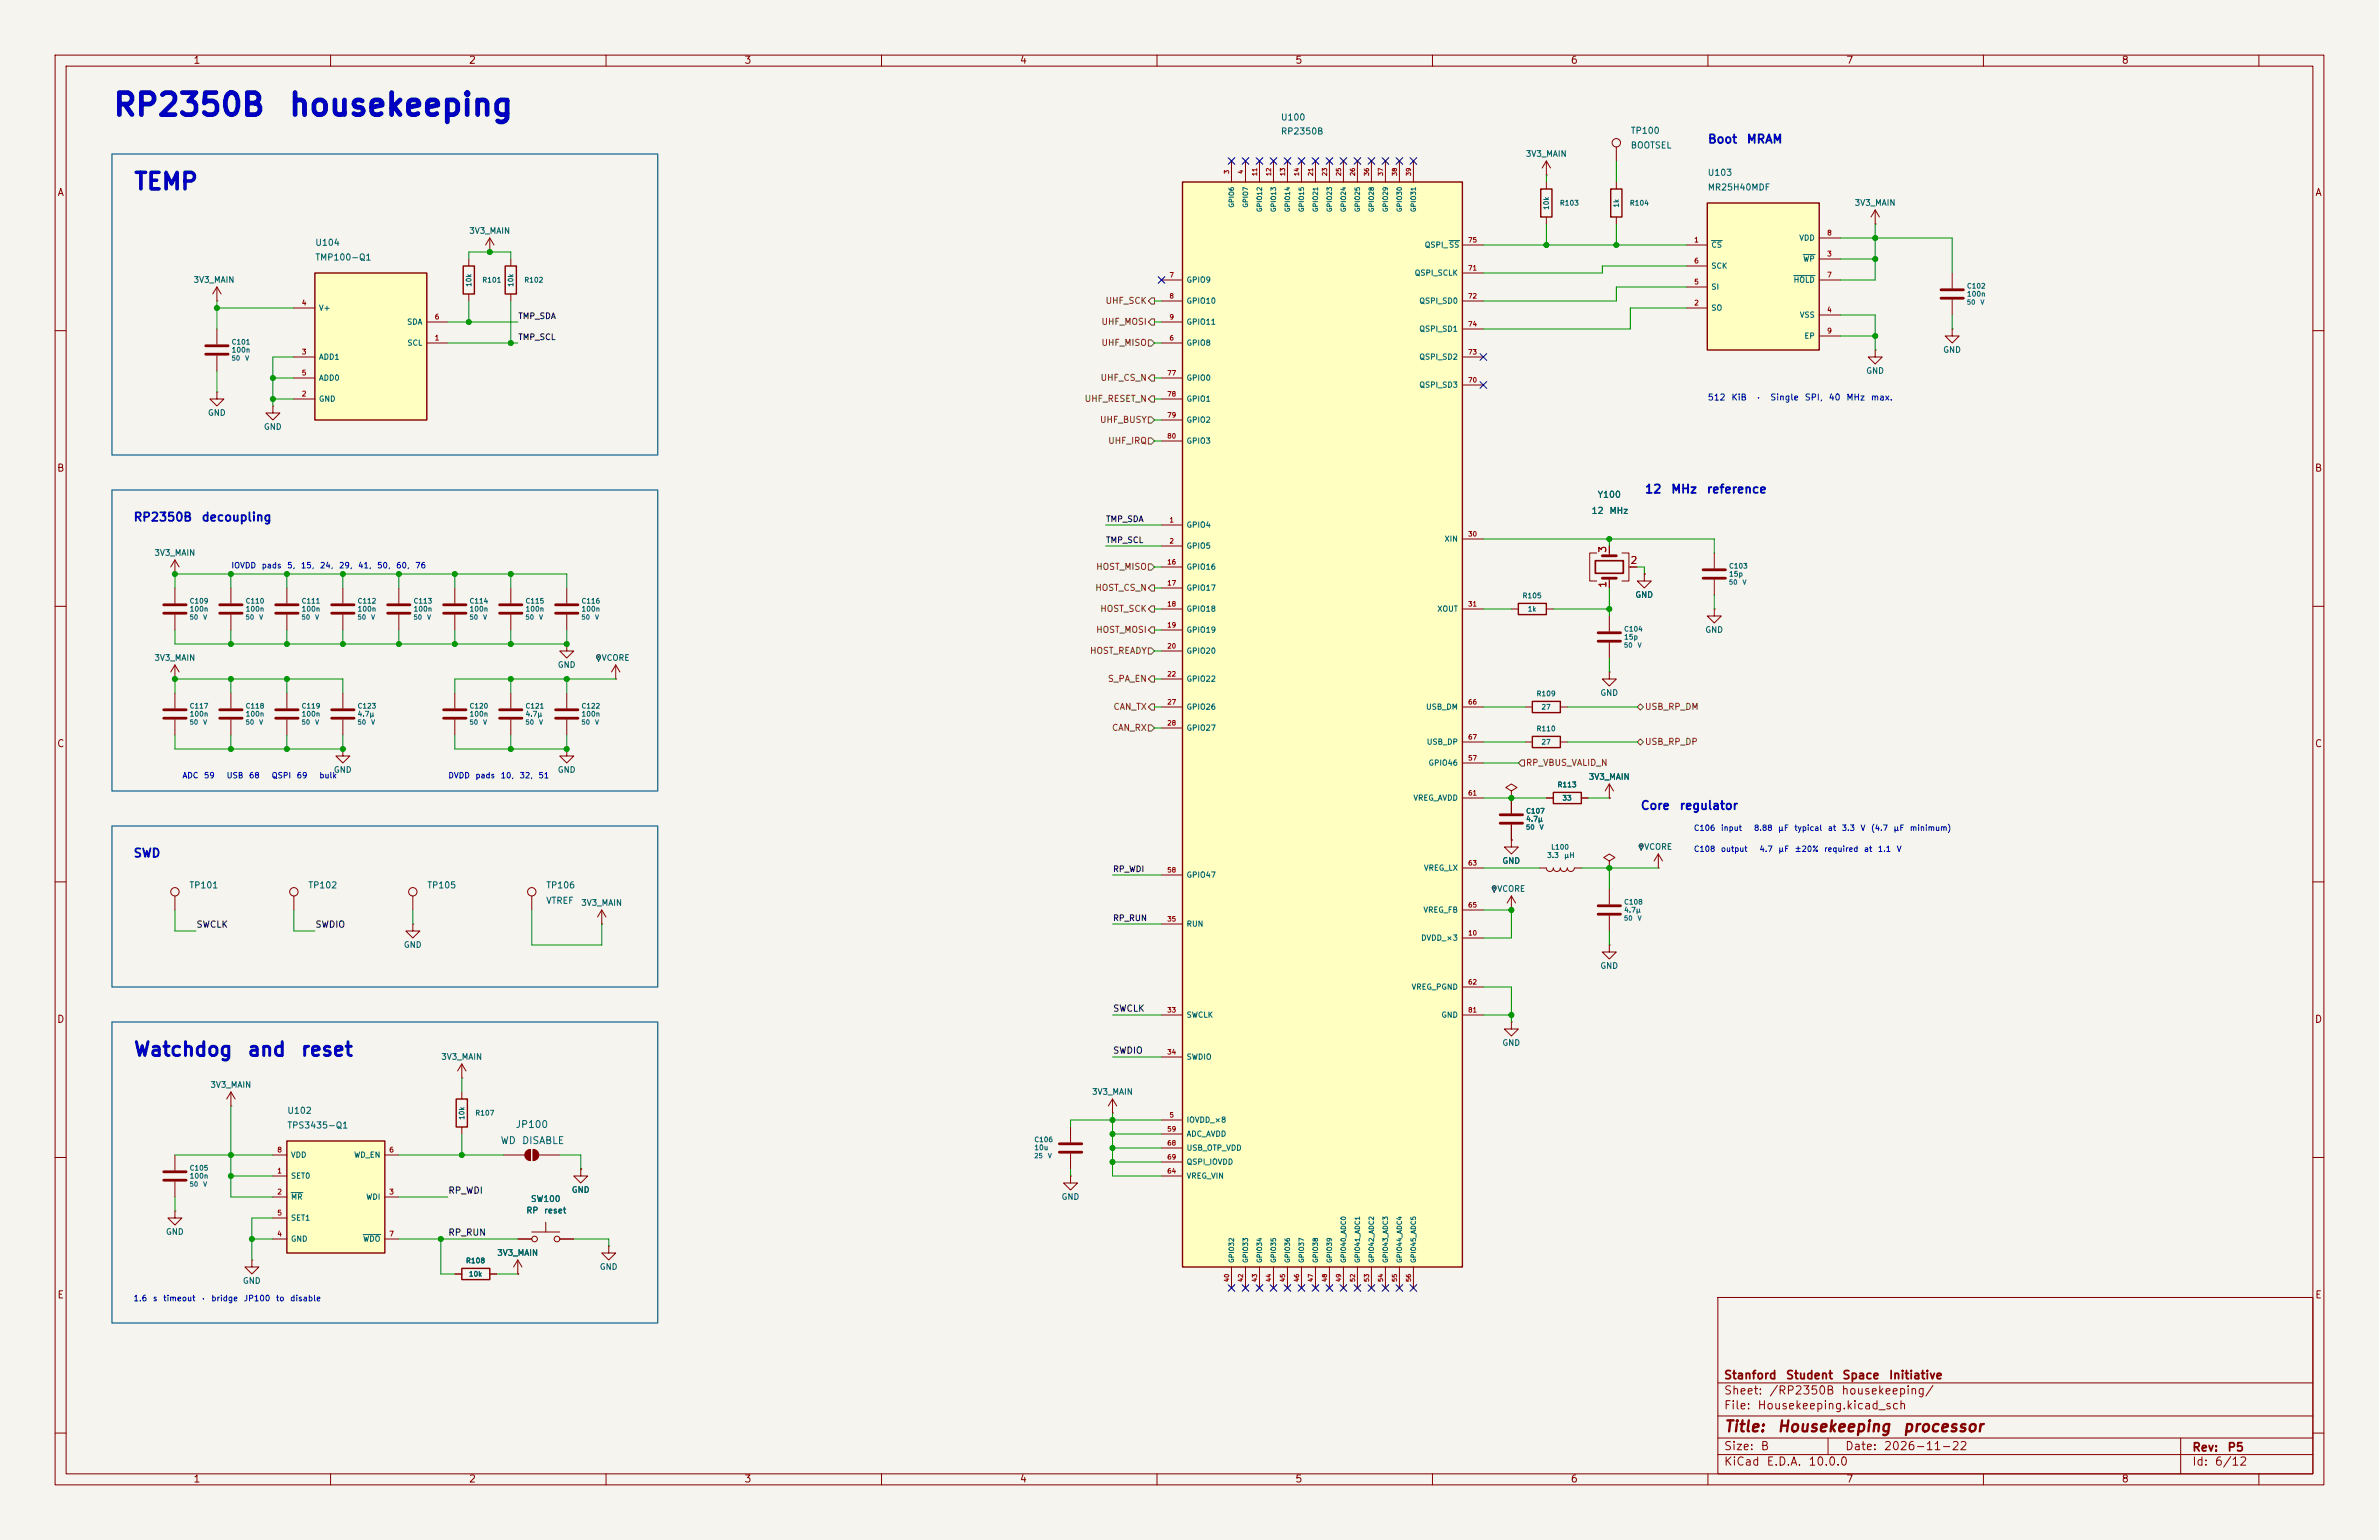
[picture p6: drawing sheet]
<svg xmlns="http://www.w3.org/2000/svg" width="432mm" height="279mm" viewBox="0 0 432 279" stroke-linecap="round" stroke-linejoin="round" font-family="sans-serif">
<defs><g id="words">
<g font-size="4" fill="#0000c2">
<text x="20.3" y="22">RP2350B</text>
<text x="52.2" y="22">housekeeping</text>
</g>
<text font-size="3" fill="#0000c2" x="24.1" y="35.2">TEMP</text>
<g font-size="2.5" fill="#0000c2">
<text x="24.1" y="192.3">Watchdog</text>
<text x="44.8" y="192.3">and</text>
<text x="54.5" y="192.3">reset</text>
</g>
<g font-size="2" fill="#840000">
<text x="312.8" y="260.3">Title:</text>
<text x="322.5" y="260.3">Housekeeping</text>
<text x="345.3" y="260.3">processor</text>
</g>
<g font-size="1.5" fill="#0000c2">
<text x="309.9" y="26.4">Boot</text>
<text x="316.9" y="26.4">MRAM</text>
<text x="298.4" y="89.9">12</text>
<text x="303.2" y="89.9">MHz</text>
<text x="309.7" y="89.9">reference</text>
<text x="24.1" y="95">RP2350B</text>
<text x="36.5" y="95">decoupling</text>
<text x="297.7" y="147.3">Core</text>
<text x="304.7" y="147.3">regulator</text>
<text x="24.1" y="155.9">SWD</text>
</g>
<g font-size="1.5" fill="#840000">
<text x="312.8" y="250.6">Stanford</text>
<text x="324" y="250.6">Student</text>
<text x="334.3" y="250.6">Space</text>
<text x="342.7" y="250.6">Initiative</text>
<text x="312.8" y="256.1">File:</text>
<text x="312.8" y="253.4">Sheet:</text>
<text x="318.9" y="256.1">Housekeeping.kicad_sch</text>
<text x="321" y="253.4">/RP2350B</text>
<text x="334.1" y="253.4">housekeeping/</text>
<text x="312.8" y="263.5">Size:</text>
<text x="319.5" y="263.5">B</text>
<text x="334.8" y="263.5">Date:</text>
<text x="341.8" y="263.5">2026-11-22</text>
<text x="397.8" y="263.7">Rev:</text>
<text x="404.2" y="263.7">P5</text>
<text x="312.8" y="266.3">KiCad</text>
<text x="320.5" y="266.3">E.D.A.</text>
<text x="328.1" y="266.3">10.0.0</text>
<text x="397.8" y="266.3">Id:</text>
<text x="401.9" y="266.3">6/12</text>
</g>
<g font-size="1.3" fill="#840000">
<text x="35" y="11.9">1</text>
<text x="85" y="11.9">2</text>
<text x="135" y="11.9">3</text>
<text x="185" y="11.9">4</text>
<text x="235" y="11.9">5</text>
<text x="285" y="11.9">6</text>
<text x="335" y="11.9">7</text>
<text x="385" y="11.9">8</text>
<text x="10.3" y="35.9">A</text>
<text x="420.1" y="35.9">A</text>
<text x="10.3" y="85.9">B</text>
<text x="420.1" y="85.9">B</text>
<text x="10.3" y="135.9">C</text>
<text x="420.1" y="135.9">C</text>
<text x="10.3" y="185.9">D</text>
<text x="420.1" y="185.9">D</text>
<text x="10.3" y="235.9">E</text>
<text x="420.1" y="235.9">E</text>
<text x="35" y="269.3">1</text>
<text x="85" y="269.3">2</text>
<text x="135" y="269.3">3</text>
<text x="185" y="269.3">4</text>
<text x="235" y="269.3">5</text>
<text x="285" y="269.3">6</text>
<text x="335" y="269.3">7</text>
<text x="385" y="269.3">8</text>
</g>
<g font-size="1.3" fill="#a90000">
<text x="291.8" y="100.4" transform="rotate(-90 291.8 100.4)">3</text>
<text x="291.8" y="106.8" transform="rotate(-90 291.8 106.8)">1</text>
<text x="295.8" y="102.6">2</text>
</g>
<g font-size="1.3" fill="#006464">
<text x="90.8" y="207.9">WD</text>
<text x="93.5" y="205">JP100</text>
<text x="94.7" y="207.9">DISABLE</text>
</g>
<g font-size="1.2" fill="#0f0f0f">
<text x="35.6" y="168.6">SWCLK</text>
<text x="57.1" y="168.6">SWDIO</text>
<text x="201.9" y="183.8">SWCLK</text>
<text x="201.9" y="191.5">SWDIO</text>
<text x="81.3" y="216.9">RP_WDI</text>
<text x="81.3" y="224.5">RP_RUN</text>
</g>
<g font-size="1.1" fill="#006464">
<text x="232.4" y="22.1">U100</text>
<text x="232.4" y="24.7">RP2350B</text>
<text x="276.8" y="28.7">3V3_MAIN</text>
<text x="295.9" y="24.5">TP100</text>
<text x="295.9" y="27.2">BOOTSEL</text>
<text x="309.9" y="32.2">U103</text>
<text x="309.9" y="34.8">MR25H40MDF</text>
<text x="336.5" y="37.6">3V3_MAIN</text>
<text x="57.1" y="44.9">U104</text>
<text x="57.1" y="47.5">TMP100-Q1</text>
<text x="85.1" y="42.7">3V3_MAIN</text>
<text x="35" y="51.6">3V3_MAIN</text>
<text x="352.6" y="64.3">GND</text>
<text x="338.6" y="68.1">GND</text>
<text x="37.6" y="75.7">GND</text>
<text x="47.8" y="78.2">GND</text>
<text x="288.8" y="93.5">12</text>
<text x="289.9" y="90.6">Y100</text>
<text x="292" y="93.5">MHz</text>
<text x="27.9" y="101.1">3V3_MAIN</text>
<text x="296.7" y="108.7">GND</text>
<text x="309.4" y="115.1">GND</text>
<text x="27.9" y="120.1">3V3_MAIN</text>
<text x="101.1" y="121.4">GND</text>
<text x="109.1" y="120.1">VCORE</text>
<text x="290.4" y="126.5">GND</text>
<text x="60.5" y="140.5">GND</text>
<text x="101.1" y="140.5">GND</text>
<text x="288.3" y="141.7">3V3_MAIN</text>
<text x="298.3" y="154.4">VCORE</text>
<text x="34.3" y="161.4">TP101</text>
<text x="55.9" y="161.4">TP102</text>
<text x="77.5" y="161.4">TP105</text>
<text x="99" y="161.4">TP106</text>
<text x="272.6" y="157">GND</text>
<text x="99" y="164.2">VTREF</text>
<text x="105.4" y="164.6">3V3_MAIN</text>
<text x="271.7" y="162">VCORE</text>
<text x="73.2" y="172.2">GND</text>
<text x="290.4" y="176">GND</text>
<text x="272.6" y="190">GND</text>
<text x="38.1" y="197.6">3V3_MAIN</text>
<text x="80" y="192.5">3V3_MAIN</text>
<text x="52.1" y="202.3">U102</text>
<text x="198.1" y="198.9">3V3_MAIN</text>
<text x="52.1" y="205">TPS3435-Q1</text>
<text x="95.4" y="220.4">RP</text>
<text x="96.3" y="218.3">SW100</text>
<text x="98.7" y="220.4">reset</text>
<text x="103.7" y="216.7">GND</text>
<text x="192.6" y="217.9">GND</text>
<text x="30" y="224.3">GND</text>
<text x="44" y="233.2">GND</text>
<text x="90.2" y="228.1">3V3_MAIN</text>
<text x="108.8" y="230.6">GND</text>
</g>
<g font-size="1.1" fill="#0f0f0f">
<text x="94" y="58.1">TMP_SDA</text>
<text x="94" y="61.9">TMP_SCL</text>
<text x="200.7" y="95">TMP_SDA</text>
<text x="200.7" y="98.8">TMP_SCL</text>
<text x="201.9" y="158.5">RP_WDI</text>
<text x="201.9" y="167.4">RP_RUN</text>
</g>
<g font-size="1.1" fill="#725600">
<text x="199.8" y="59.2">UHF_MOSI</text>
<text x="200.6" y="55.4">UHF_SCK</text>
<text x="199.8" y="63">UHF_MISO</text>
<text x="199.7" y="69.4">UHF_CS_N</text>
<text x="196.8" y="73.2">UHF_RESET_N</text>
<text x="199.5" y="77">UHF_BUSY</text>
<text x="201" y="80.8">UHF_IRQ</text>
<text x="198.7" y="107.5">HOST_CS_N</text>
<text x="198.9" y="103.7">HOST_MISO</text>
<text x="199.6" y="111.3">HOST_SCK</text>
<text x="197.7" y="118.9">HOST_READY</text>
<text x="198.9" y="115.1">HOST_MOSI</text>
<text x="201" y="124">S_PA_EN</text>
<text x="202" y="129.1">CAN_TX</text>
<text x="298.5" y="129.1">USB_RP_DM</text>
<text x="201.7" y="132.9">CAN_RX</text>
<text x="298.5" y="135.4">USB_RP_DP</text>
<text x="276.9" y="139.2">RP_VBUS_VALID_N</text>
</g>
<g font-size="1.1" fill="#0000c2">
<text x="309.9" y="72.9">512</text>
<text x="314.2" y="72.9">KiB</text>
<text x="318.6" y="72.9">·</text>
<text x="321.2" y="72.9">Single</text>
<text x="327.5" y="72.9">SPI,</text>
<text x="331.8" y="72.9">40</text>
<text x="335" y="72.9">MHz</text>
<text x="339.5" y="72.9">max.</text>
</g>
<g font-size="1" fill="#006464">
<text x="258.5" y="45.2">QSPI_ SS</text>
<text x="310.5" y="45.2">CS</text>
<text x="326.5" y="43.9">VDD</text>
<text x="327.2" y="47.7">WP</text>
<text x="215.3" y="51.5">GPIO9</text>
<text x="256.7" y="50.2">QSPI_SCLK</text>
<text x="310.5" y="52.8">SI</text>
<text x="310.5" y="49">SCK</text>
<text x="325.5" y="51.5">HOLD</text>
<text x="57.8" y="56.6">V+</text>
<text x="73.8" y="59.1">SDA</text>
<text x="215.3" y="55.3">GPIO10</text>
<text x="215.3" y="59.1">GPIO11</text>
<text x="257.5" y="55.3">QSPI_SD0</text>
<text x="310.5" y="56.6">SO</text>
<text x="326.6" y="57.9">VSS</text>
<text x="57.8" y="65.5">ADD1</text>
<text x="73.9" y="62.9">SCL</text>
<text x="215.3" y="62.9">GPIO8</text>
<text x="257.5" y="65.5">QSPI_SD2</text>
<text x="257.5" y="60.4">QSPI_SD1</text>
<text x="327.4" y="61.7">EP</text>
<text x="57.8" y="69.3">ADD0</text>
<text x="215.3" y="69.3">GPIO0</text>
<text x="257.5" y="70.6">QSPI_SD3</text>
<text x="57.8" y="73.1">GND</text>
<text x="215.3" y="73.1">GPIO1</text>
<text x="215.3" y="76.9">GPIO2</text>
<text x="215.3" y="80.7">GPIO3</text>
<text x="215.3" y="96">GPIO4</text>
<text x="215.3" y="99.8">GPIO5</text>
<text x="262.1" y="98.5">XIN</text>
<text x="215.3" y="103.6">GPIO16</text>
<text x="215.3" y="107.4">GPIO17</text>
<text x="215.3" y="111.2">GPIO18</text>
<text x="260.8" y="111.2">XOUT</text>
<text x="215.3" y="115">GPIO19</text>
<text x="215.3" y="118.8">GPIO20</text>
<text x="215.3" y="123.9">GPIO22</text>
<text x="215.3" y="129">GPIO26</text>
<text x="258.7" y="129">USB_DM</text>
<text x="215.3" y="132.8">GPIO27</text>
<text x="258.9" y="135.3">USB_DP</text>
<text x="259.2" y="139.1">GPIO46</text>
<text x="256.4" y="145.5">VREG_AVDD</text>
<text x="215.3" y="159.5">GPIO47</text>
<text x="258.4" y="158.2">VREG_LX</text>
<text x="258.3" y="165.8">VREG_FB</text>
<text x="215.3" y="168.4">RUN</text>
<text x="257.8" y="170.9">DVDD_×3</text>
<text x="256.1" y="179.8">VREG_PGND</text>
<text x="215.3" y="184.9">SWCLK</text>
<text x="261.5" y="184.9">GND</text>
<text x="215.3" y="192.5">SWDIO</text>
<text x="215.3" y="203.9">IOVDD_×8</text>
<text x="215.3" y="206.5">ADC_AVDD</text>
<text x="215.3" y="209">USB_OTP_VDD</text>
<text x="52.7" y="214.1">SET0</text>
<text x="52.7" y="210.3">VDD</text>
<text x="64.2" y="210.3">WD_EN</text>
<text x="215.3" y="214.1">VREG_VIN</text>
<text x="215.3" y="211.5">QSPI_IOVDD</text>
<text x="52.7" y="217.9">MR</text>
<text x="52.7" y="221.7">SET1</text>
<text x="66.4" y="217.9">WDI</text>
<text x="52.7" y="225.5">GND</text>
<text x="65.8" y="225.5">WDO</text>
</g>
<g font-size="1" fill="#0000c2">
<text x="41.9" y="103.4">IOVDD</text>
<text x="47.4" y="103.4">pads</text>
<text x="52" y="103.4">5,</text>
<text x="54.5" y="103.4">15,</text>
<text x="58" y="103.4">24,</text>
<text x="61.4" y="103.4">29,</text>
<text x="64.9" y="103.4">41,</text>
<text x="68.4" y="103.4">50,</text>
<text x="71.8" y="103.4">60,</text>
<text x="75.3" y="103.4">76</text>
<text x="33" y="141.5">ADC</text>
<text x="36.9" y="141.5">59</text>
<text x="41" y="141.5">USB</text>
<text x="45.1" y="141.5">68</text>
<text x="49.2" y="141.5">QSPI</text>
<text x="53.8" y="141.5">69</text>
<text x="57.9" y="141.5">bulk</text>
<text x="81.3" y="141.5">DVDD</text>
<text x="86.2" y="141.5">pads</text>
<text x="90.8" y="141.5">10,</text>
<text x="94.2" y="141.5">32,</text>
<text x="97.6" y="141.5">51</text>
<text x="307.3" y="154.8">C108</text>
<text x="307.3" y="151">C106</text>
<text x="312.3" y="154.8">output</text>
<text x="312.3" y="151">input</text>
<text x="318.3" y="151">8.88</text>
<text x="319.3" y="154.8">4.7</text>
<text x="322.6" y="151">µF</text>
<text x="322.7" y="154.8">µF</text>
<text x="325.6" y="151">typical</text>
<text x="325.6" y="154.8">±20%</text>
<text x="331" y="154.8">required</text>
<text x="331.7" y="151">at</text>
<text x="334.2" y="151">3.3</text>
<text x="337.6" y="151">V</text>
<text x="338.2" y="154.8">at</text>
<text x="339.5" y="151">(4.7</text>
<text x="340.7" y="154.8">1.1</text>
<text x="343.6" y="151">µF</text>
<text x="344.2" y="154.8">V</text>
<text x="346.6" y="151">minimum)</text>
<text x="24.1" y="236.3">1.6</text>
<text x="27.6" y="236.3">s</text>
<text x="29.5" y="236.3">timeout</text>
<text x="36.4" y="236.3">·</text>
<text x="38.3" y="236.3">bridge</text>
<text x="44.1" y="236.3">JP100</text>
<text x="50" y="236.3">to</text>
<text x="52.6" y="236.3">disable</text>
</g>
<g font-size=".9" fill="#006464">
<text x="224.2" y="37.8" transform="rotate(-90 224.2 37.8)">GPIO6</text>
<text x="226.7" y="37.8" transform="rotate(-90 226.7 37.8)">GPIO7</text>
<text x="229.3" y="38.6" transform="rotate(-90 229.3 38.6)">GPIO12</text>
<text x="231.8" y="38.6" transform="rotate(-90 231.8 38.6)">GPIO13</text>
<text x="234.3" y="38.6" transform="rotate(-90 234.3 38.6)">GPIO14</text>
<text x="236.9" y="38.6" transform="rotate(-90 236.9 38.6)">GPIO15</text>
<text x="239.4" y="38.6" transform="rotate(-90 239.4 38.6)">GPIO21</text>
<text x="242" y="38.6" transform="rotate(-90 242 38.6)">GPIO23</text>
<text x="244.5" y="38.6" transform="rotate(-90 244.5 38.6)">GPIO24</text>
<text x="247" y="38.6" transform="rotate(-90 247 38.6)">GPIO25</text>
<text x="249.6" y="38.6" transform="rotate(-90 249.6 38.6)">GPIO28</text>
<text x="252.1" y="38.6" transform="rotate(-90 252.1 38.6)">GPIO29</text>
<text x="254.7" y="38.6" transform="rotate(-90 254.7 38.6)">GPIO30</text>
<text x="257.2" y="38.6" transform="rotate(-90 257.2 38.6)">GPIO31</text>
<text x="281.3" y="38.2" transform="rotate(-90 281.3 38.2)">10k</text>
<text x="283" y="37.5">R103</text>
<text x="294" y="37.7" transform="rotate(-90 294 37.7)">1k</text>
<text x="295.7" y="37.5">R104</text>
<text x="85.8" y="52.1" transform="rotate(-90 85.8 52.1)">10k</text>
<text x="87.4" y="51.5">R101</text>
<text x="93.4" y="52.1" transform="rotate(-90 93.4 52.1)">10k</text>
<text x="95.1" y="51.5">R102</text>
<text x="356.9" y="52.6">C102</text>
<text x="356.9" y="54">100n</text>
<text x="42" y="62.7">C101</text>
<text x="42" y="64.2">100n</text>
<text x="313.7" y="103.4">C103</text>
<text x="313.7" y="104.8">15p</text>
<text x="34.3" y="109.7">C109</text>
<text x="34.3" y="111.2">100n</text>
<text x="44.5" y="109.7">C110</text>
<text x="44.5" y="111.2">100n</text>
<text x="54.7" y="109.7">C111</text>
<text x="54.7" y="111.2">100n</text>
<text x="64.8" y="109.7">C112</text>
<text x="64.8" y="111.2">100n</text>
<text x="75" y="109.7">C113</text>
<text x="75" y="111.2">100n</text>
<text x="85.1" y="109.7">C114</text>
<text x="85.1" y="111.2">100n</text>
<text x="95.3" y="109.7">C115</text>
<text x="95.3" y="111.2">100n</text>
<text x="105.5" y="109.7">C116</text>
<text x="105.5" y="111.2">100n</text>
<text x="276.3" y="108.8">R105</text>
<text x="277.2" y="111.2">1k</text>
<text x="294.7" y="114.8">C104</text>
<text x="294.7" y="116.2">15p</text>
<text x="34.3" y="128.8">C117</text>
<text x="34.3" y="130.2">100n</text>
<text x="44.5" y="128.8">C118</text>
<text x="44.5" y="130.2">100n</text>
<text x="54.7" y="128.8">C119</text>
<text x="54.7" y="130.2">100n</text>
<text x="64.8" y="128.8">C123</text>
<text x="64.8" y="130.2">4.7µ</text>
<text x="85.1" y="128.8">C120</text>
<text x="85.1" y="130.2">100n</text>
<text x="95.3" y="128.8">C121</text>
<text x="95.3" y="130.2">4.7µ</text>
<text x="105.5" y="128.8">C122</text>
<text x="105.5" y="130.2">100n</text>
<text x="278.8" y="126.5">R109</text>
<text x="279.7" y="128.9">27</text>
<text x="278.8" y="132.9">R110</text>
<text x="279.7" y="135.3">27</text>
<text x="282.6" y="143">R113</text>
<text x="276.9" y="147.8">C107</text>
<text x="276.9" y="149.3">4.7µ</text>
<text x="283.5" y="145.4">33</text>
<text x="280.7" y="155.9">3.3</text>
<text x="281.5" y="154.3">L100</text>
<text x="283.8" y="155.9">µH</text>
<text x="294.7" y="164.3">C108</text>
<text x="294.7" y="165.8">4.7µ</text>
<text x="84.5" y="203.3" transform="rotate(-90 84.5 203.3)">10k</text>
<text x="86.2" y="202.6">R107</text>
<text x="187.6" y="207.4">C106</text>
<text x="187.6" y="208.9">10u</text>
<text x="34.3" y="212.6">C105</text>
<text x="34.3" y="214">100n</text>
<text x="84.5" y="229.4">R108</text>
<text x="85" y="231.8">10k</text>
<text x="224.2" y="229.2" transform="rotate(-90 224.2 229.2)">GPIO32</text>
<text x="226.7" y="229.2" transform="rotate(-90 226.7 229.2)">GPIO33</text>
<text x="229.3" y="229.2" transform="rotate(-90 229.3 229.2)">GPIO34</text>
<text x="231.8" y="229.2" transform="rotate(-90 231.8 229.2)">GPIO35</text>
<text x="234.3" y="229.2" transform="rotate(-90 234.3 229.2)">GPIO36</text>
<text x="236.9" y="229.2" transform="rotate(-90 236.9 229.2)">GPIO37</text>
<text x="239.4" y="229.2" transform="rotate(-90 239.4 229.2)">GPIO38</text>
<text x="242" y="229.2" transform="rotate(-90 242 229.2)">GPIO39</text>
<text x="244.5" y="229.2" transform="rotate(-90 244.5 229.2)">GPIO40_ADC0</text>
<text x="247" y="229.2" transform="rotate(-90 247 229.2)">GPIO41_ADC1</text>
<text x="249.6" y="229.2" transform="rotate(-90 249.6 229.2)">GPIO42_ADC2</text>
<text x="252.1" y="229.2" transform="rotate(-90 252.1 229.2)">GPIO43_ADC3</text>
<text x="254.7" y="229.2" transform="rotate(-90 254.7 229.2)">GPIO44_ADC4</text>
<text x="257.2" y="229.2" transform="rotate(-90 257.2 229.2)">GPIO45_ADC5</text>
</g>
<g font-size=".9" fill="#a90000">
<text x="266.4" y="44.2">75</text>
<text x="307.4" y="44.2">1</text>
<text x="331.5" y="46.7">3</text>
<text x="331.5" y="42.9">8</text>
<text x="212.2" y="50.5">7</text>
<text x="266.4" y="49.3">71</text>
<text x="307.4" y="51.8">5</text>
<text x="307.4" y="48">6</text>
<text x="331.5" y="50.5">7</text>
<text x="54.7" y="55.6">4</text>
<text x="78.8" y="58.2">6</text>
<text x="212.2" y="54.4">8</text>
<text x="212.2" y="58.2">9</text>
<text x="266.4" y="54.4">72</text>
<text x="266.4" y="59.4">74</text>
<text x="307.4" y="55.6">2</text>
<text x="331.5" y="56.9">4</text>
<text x="54.7" y="64.5">3</text>
<text x="78.8" y="62">1</text>
<text x="212.2" y="62">6</text>
<text x="266.4" y="64.5">73</text>
<text x="331.5" y="60.7">9</text>
<text x="54.7" y="68.3">5</text>
<text x="211.8" y="68.3">77</text>
<text x="266.4" y="69.6">70</text>
<text x="54.7" y="72.1">2</text>
<text x="211.8" y="72.1">78</text>
<text x="211.8" y="75.9">79</text>
<text x="211.8" y="79.8">80</text>
<text x="212.2" y="95">1</text>
<text x="212.2" y="98.8">2</text>
<text x="266.4" y="97.5">30</text>
<text x="211.8" y="102.6">16</text>
<text x="211.8" y="106.4">17</text>
<text x="211.8" y="110.2">18</text>
<text x="266.4" y="110.2">31</text>
<text x="211.8" y="114">19</text>
<text x="211.8" y="117.9">20</text>
<text x="211.8" y="122.9">22</text>
<text x="211.8" y="128">27</text>
<text x="211.8" y="131.8">28</text>
<text x="266.4" y="128">66</text>
<text x="266.4" y="134.4">67</text>
<text x="266.4" y="138.2">57</text>
<text x="266.4" y="144.5">61</text>
<text x="211.8" y="158.5">58</text>
<text x="266.4" y="157.2">63</text>
<text x="211.8" y="167.4">35</text>
<text x="266.4" y="164.8">65</text>
<text x="266.4" y="169.9">10</text>
<text x="266.4" y="178.8">62</text>
<text x="211.8" y="183.9">33</text>
<text x="266.4" y="183.9">81</text>
<text x="211.8" y="191.5">34</text>
<text x="212.2" y="202.9">5</text>
<text x="50.2" y="209.3">8</text>
<text x="70.6" y="209.3">6</text>
<text x="211.8" y="205.5">59</text>
<text x="211.8" y="208">68</text>
<text x="50.2" y="213.1">1</text>
<text x="211.8" y="213.1">64</text>
<text x="211.8" y="210.6">69</text>
<text x="50.2" y="216.9">2</text>
<text x="50.2" y="220.7">5</text>
<text x="70.6" y="216.9">3</text>
<text x="50.2" y="224.5">4</text>
<text x="70.6" y="224.5">7</text>
</g>
<g font-size=".8" fill="#a90000">
<text x="223.3" y="31.6" transform="rotate(-90 223.3 31.6)">3</text>
<text x="225.8" y="31.6" transform="rotate(-90 225.8 31.6)">4</text>
<text x="228.3" y="32" transform="rotate(-90 228.3 32)">11</text>
<text x="230.9" y="32" transform="rotate(-90 230.9 32)">12</text>
<text x="233.4" y="32" transform="rotate(-90 233.4 32)">13</text>
<text x="236" y="32" transform="rotate(-90 236 32)">14</text>
<text x="238.5" y="32" transform="rotate(-90 238.5 32)">21</text>
<text x="241" y="32" transform="rotate(-90 241 32)">23</text>
<text x="243.6" y="32" transform="rotate(-90 243.6 32)">25</text>
<text x="246.1" y="32" transform="rotate(-90 246.1 32)">26</text>
<text x="248.7" y="32" transform="rotate(-90 248.7 32)">36</text>
<text x="251.2" y="32" transform="rotate(-90 251.2 32)">37</text>
<text x="253.7" y="32" transform="rotate(-90 253.7 32)">38</text>
<text x="256.3" y="32" transform="rotate(-90 256.3 32)">39</text>
<text x="223.3" y="232.7" transform="rotate(-90 223.3 232.7)">40</text>
<text x="225.8" y="232.7" transform="rotate(-90 225.8 232.7)">42</text>
<text x="228.3" y="232.7" transform="rotate(-90 228.3 232.7)">43</text>
<text x="230.9" y="232.7" transform="rotate(-90 230.9 232.7)">44</text>
<text x="233.4" y="232.7" transform="rotate(-90 233.4 232.7)">45</text>
<text x="236" y="232.7" transform="rotate(-90 236 232.7)">46</text>
<text x="238.5" y="232.7" transform="rotate(-90 238.5 232.7)">47</text>
<text x="241" y="232.7" transform="rotate(-90 241 232.7)">48</text>
<text x="243.6" y="232.7" transform="rotate(-90 243.6 232.7)">49</text>
<text x="246.1" y="232.7" transform="rotate(-90 246.1 232.7)">52</text>
<text x="248.7" y="232.7" transform="rotate(-90 248.7 232.7)">53</text>
<text x="251.2" y="232.7" transform="rotate(-90 251.2 232.7)">54</text>
<text x="253.7" y="232.7" transform="rotate(-90 253.7 232.7)">55</text>
<text x="256.3" y="232.7" transform="rotate(-90 256.3 232.7)">56</text>
</g>
<g font-size=".8" fill="#0d6f78">
<text x="356.9" y="55.5">50</text>
<text x="359.4" y="55.5">V</text>
<text x="41.9" y="65.6">50</text>
<text x="44.4" y="65.6">V</text>
<text x="313.7" y="106.3">50</text>
<text x="316.2" y="106.3">V</text>
<text x="34.3" y="112.6">50</text>
<text x="36.8" y="112.6">V</text>
<text x="44.5" y="112.6">50</text>
<text x="47" y="112.6">V</text>
<text x="54.6" y="112.6">50</text>
<text x="57.1" y="112.6">V</text>
<text x="64.8" y="112.6">50</text>
<text x="67.3" y="112.6">V</text>
<text x="75" y="112.6">50</text>
<text x="77.4" y="112.6">V</text>
<text x="85.1" y="112.6">50</text>
<text x="87.6" y="112.6">V</text>
<text x="95.3" y="112.6">50</text>
<text x="97.8" y="112.6">V</text>
<text x="105.4" y="112.6">50</text>
<text x="107.9" y="112.6">V</text>
<text x="294.7" y="117.7">50</text>
<text x="297.2" y="117.7">V</text>
<text x="34.3" y="131.7">50</text>
<text x="36.8" y="131.7">V</text>
<text x="44.5" y="131.7">50</text>
<text x="47" y="131.7">V</text>
<text x="54.6" y="131.7">50</text>
<text x="57.1" y="131.7">V</text>
<text x="64.8" y="131.7">50</text>
<text x="67.3" y="131.7">V</text>
<text x="85.1" y="131.7">50</text>
<text x="87.6" y="131.7">V</text>
<text x="95.3" y="131.7">50</text>
<text x="97.8" y="131.7">V</text>
<text x="105.4" y="131.7">50</text>
<text x="107.9" y="131.7">V</text>
<text x="276.9" y="150.7">50</text>
<text x="279.4" y="150.7">V</text>
<text x="294.7" y="167.2">50</text>
<text x="297.2" y="167.2">V</text>
<text x="34.3" y="215.5">50</text>
<text x="36.8" y="215.5">V</text>
<text x="187.6" y="210.3">25</text>
<text x="190.1" y="210.3">V</text>
</g>
</g></defs>
<path d="M0 0h431.8v279.4h-431.8z" fill="#f5f4ef" stroke="#f5f4ef" stroke-width=".18"/>
<g fill="none" stroke="#840000" stroke-width=".18">
<path d="M10 10h411.8v259.4h-411.8zM12 12h407.8v255.4h-407.8zM60 10v2M110 10v2M160 10v2M210 10v2M260 10v2M310 10v2M360 10v2M410 10v2M10 60h2M419.8 60h2"/>
<path d="M10 110h2M311.1 100.3v2.8M311.1 105.2v2.8M419.8 110h2M10 160h2M280.7 144.8h1.2M287 144.8h1.3M292.1 144.8h.1M292.1 142.2l-.8 1.3M292.1 142.2l.8 1.3M292.1 142.2v2.6M419.8 160h2"/>
<path d="M74.9 167.6v1.3h1.3l-1.3 1.3-1.2-1.3h1.2M74.9 167.6h.1M74.9 162.6v2.5M96.5 162.6v2.5M109.2 167.6h.1M109.2 165.1l-.7 1.3M109.2 165.1l.8 1.3M109.2 165.1v2.5M83.8 195.6h.1M83.8 193l-.7 1.3M83.8 193l.8 1.3M83.8 193v2.6"/>
<path d="M83.8 198.1v1.3M10 210h2M83.8 204.5v1.2M91.4 209.6h3.8M96.3 208.5v2.1M96.8 208.5v2.1M97.8 209.6h3.8M105.4 212.1v1.3h1.3l-1.3 1.2-1.3-1.2h1.3M105.4 212.1h.1M419.8 210h2M82.5 231.1h1.3M88.9 231.1h1.3"/>
<path d="M94 231.1h.1M94 228.6l-.8 1.3M94 228.6l.7 1.3M94 228.6v2.5M94 224.8h2.5M96.5 223.5h5.1M99.1 221.7v1.8M101.6 224.8h2.5M110.5 226.1v1.2h1.3l-1.3 1.3-1.3-1.3h1.3M110.5 226.1h.1M311.8 235.4h108v32h-108zM10 260h2"/>
<path d="M311.8 256.9h108M311.8 250.9h108M419.8 260h2M60 267.4v2M110 267.4v2M160 267.4v2M210 267.4v2M260 267.4v2M310 267.4v2M311.8 263.9h108M311.8 260.9h108M331.8 260.9v3"/>
<path d="M360 267.4v2M395.8 260.9v6.5M410 267.4v2"/>
<circle cx="74.9" cy="161.8" r=".76"/>
<circle cx="96.5" cy="161.8" r=".76"/>
<circle cx="97" cy="224.8" r=".51"/>
<circle cx="101.1" cy="224.8" r=".51"/>
</g>
<path d="M281.9 143.8h5.1v2h-5.1zM82.8 199.4h2v5.1h-2zM83.8 230.1h5.1v2.1h-5.1z" fill="none" stroke="#840000" stroke-width=".25"/>
<path d="M309.1 103.4h4.1M309.1 104.9h4.1" fill="none" stroke="#840000" stroke-width=".51"/>
<g fill="#840000" stroke="#840000" stroke-width=".18">
<path d="M95.5 208.8l.8-.3v2.1a1.02 1.02 0 0 1-1-.7 1.02 1.02 0 0 1 .2-1.1z"/>
<path d="M96.8 208.5a1.02 1.02 0 0 1 1 1.1 1.02 1.02 0 0 1-1 1z"/>
</g>
<path d="M52.1 207h17.7v20.3h-17.7z" fill="#ffffc2"/>
<path d="M275.6 109.5h5.1v2h-5.1zM278.1 133.6h5.1v2h-5.1zM278.1 127.3h5.1v2h-5.1zM52.1 207h17.7v20.3h-17.7z" fill="none" stroke="#840000" stroke-width=".25"/>
<g fill="none" stroke="#840000" stroke-width=".18">
<path d="M340.4 38.1l-.8 1.3M340.4 38.1l.7 1.3M340.4 38.1v2.5M340.4 40.6h.1M354.3 59.7v1.3h1.3l-1.3 1.2-1.2-1.2h1.2M354.3 59.7h.1M354.3 49.5v2.8M354.3 54.4v2.8M340.4 63.5v1.3h1.2l-1.2 1.2-1.3-1.2h1.3M340.4 63.5h.1M292.1 99.1v1.7M31.7 104.1h.1"/>
<path d="M31.7 101.6v2.5M31.7 106.7v2.8M31.7 111.5v2.8M31.7 101.6l-.7 1.3M31.7 101.6l.8 1.3M41.9 106.7v2.8M41.9 111.5v2.8M52.1 106.7v2.8M52.1 111.5v2.8M62.2 106.7v2.8M62.2 111.5v2.8M72.4 106.7v2.8"/>
<path d="M72.4 111.5v2.8M82.5 106.7v2.8M82.5 111.5v2.8M92.7 106.7v2.8M92.7 111.5v2.8M102.9 116.8v1.3h1.2l-1.2 1.3-1.3-1.3h1.3M102.9 116.8h.1M102.9 106.7v2.8M102.9 111.5v2.8M108.4 118.9a.41 .41 0 0 1 .6 .1 .41 .41 0 0 1-.2 .6l-.2 .3-.3-.6zM274.3 110.5h1.3M280.7 110.5h1.2"/>
<path d="M289.8 100.3h-1.3v5.1h1.3M292.1 104.9v1.8M292.1 111.8v2.8M292.1 116.6v2.8M294.4 100.3h1.3v5.1h-1.3M295.7 102.9h1.5M298.4 104.1v1.3h1.3l-1.3 1.3-1.2-1.3h1.2M298.4 104.1h.1M311.1 110.5v1.3h1.3l-1.3 1.2-1.2-1.2h1.2M311.1 110.5h.1M31.7 123.2h.1M31.7 120.7v2.5"/>
<path d="M31.7 125.7v2.8M31.7 130.6v2.8M31.7 120.7l-.7 1.2M31.7 120.7l.8 1.2M41.9 125.7v2.8M41.9 130.6v2.8M52.1 125.7v2.8M52.1 130.6v2.8M62.2 135.9v1.3h1.3l-1.3 1.2-1.2-1.2h1.2M62.2 135.9h.1M62.2 125.7v2.8M62.2 130.6v2.8"/>
<path d="M82.5 125.7v2.8M82.5 130.6v2.8M92.7 125.7v2.8M92.7 130.6v2.8M102.9 135.9v1.3h1.2l-1.2 1.2-1.3-1.2h1.3M102.9 135.9h.1M102.9 125.7v2.8M102.9 130.6v2.8M111.8 123.2h.1M111.8 120.7l-.8 1.2M111.8 120.7l.7 1.2M111.8 120.7v2.5"/>
<path d="M276.9 134.6h1.2M276.9 128.3h1.2M283.2 134.6h1.3M283.2 128.3h1.3M292.1 121.9v1.3h1.3l-1.3 1.3-1.3-1.3h1.3M292.1 121.9h.1M274.3 143.5l1-.6-1-.7-1 .7 1 .6v1.3M274.3 144.8h.1M274.3 144.8v2.8M274.3 149.6v2.8M279.4 157.5h1.3a.64 .64 0 0 0 .6 .6 .64 .64 0 0 0 .6-.6 .64 .64 0 0 0 .7 .6 .64 .64 0 0 0 .6-.6 .64 .64 0 0 0 .6 .6 .64 .64 0 0 0 .7-.6 .64 .64 0 0 0 .6 .6 .64 .64 0 0 0 .6-.6h1.3M31.7 162.6v2.5"/>
<path d="M53.3 162.6v2.5M292.1 171.5v1.2h1.3l-1.3 1.3-1.3-1.3h1.3M292.1 171.5h.1M292.1 161.3v2.8M292.1 166.1v2.8M41.9 198.1l-.8 1.3M41.9 198.1l.8 1.3M41.9 198.1v2.6M274.3 185.4v1.3h1.3l-1.3 1.3-1.3-1.3h1.3M274.3 185.4h.1M31.7 219.7v1.3h1.3l-1.3 1.3-1.2-1.3h1.2M31.7 219.7h.1"/>
<path d="M31.7 209.6v2.7M31.7 214.4v2.8M41.9 200.7h.1M49.5 213.4h2.6M49.5 217.2h2.6M49.5 209.6h2.6M69.8 217.2h2.6M69.8 209.6h2.6M45.7 228.6v1.3h1.3l-1.3 1.2-1.3-1.2h1.3M45.7 228.6h.1M49.5 224.8h2.6M49.5 221h2.6"/>
<path d="M69.8 224.8h2.6"/>
<circle cx="31.7" cy="161.8" r=".76"/>
<circle cx="53.3" cy="161.8" r=".76"/>
</g>
<path d="M108.4 118.9a.41 .41 0 0 1 .6 .1 .41 .41 0 0 1-.2 .6l-.2 .3-.3-.6zM52.8 216.4h2.2M65.9 224h3.2" fill="none" stroke="#006464" stroke-width=".18"/>
<g fill="none" stroke="#840000" stroke-width=".51">
<path d="M352.3 52.6h4.1M352.3 54.1h4.1M29.7 109.7h4.1M29.7 111.3h4.1M39.9 109.7h4M39.9 111.3h4M50 109.7h4.1M50 111.3h4.1M60.2 109.7h4.1M60.2 111.3h4.1M70.4 109.7h4M70.4 111.3h4"/>
<path d="M80.5 109.7h4.1M80.5 111.3h4.1M90.7 109.7h4M90.7 111.3h4M100.8 109.7h4.1M100.8 111.3h4.1M290.1 114.8h4M290.1 116.3h4M290.8 104.9h2.6M290.8 100.8h2.6M29.7 128.8h4.1M29.7 130.3h4.1"/>
<path d="M39.9 128.8h4M39.9 130.3h4M50 128.8h4.1M50 130.3h4.1M60.2 128.8h4.1M60.2 130.3h4.1M80.5 128.8h4.1M80.5 130.3h4.1M90.7 128.8h4M90.7 130.3h4M100.8 128.8h4.1M100.8 130.3h4.1"/>
<path d="M272.3 147.8h4.1M272.3 149.4h4.1M290.1 164.3h4M290.1 165.9h4M29.7 212.6h4.1M29.7 214.1h4.1"/>
</g>
<path d="M289.6 101.7h5v2.3h-5z" fill="none" stroke="#840000" stroke-width=".3"/>
<circle cx="108.6" cy="119.2" r=".07" fill="#840000" stroke="#840000" stroke-width=".18"/>
<circle cx="108.6" cy="119.2" r=".07" fill="#006464" stroke="#006464" stroke-width=".18"/>
<path d="M214.6 33h50.8v196.9h-50.8z" fill="#ffffc2"/>
<path d="M214.6 33h50.8v196.9h-50.8zM279.7 34.3h2v5.1h-2z" fill="none" stroke="#840000" stroke-width=".25"/>
<g fill="none" stroke="#840000" stroke-width=".18">
<path d="M223.5 29.2v3.8M226.1 29.2v3.8M228.6 29.2v3.8M231.1 29.2v3.8M233.7 29.2v3.8M236.2 29.2v3.8M238.8 29.2v3.8M241.3 29.2v3.8M243.8 29.2v3.8M246.4 29.2v3.8M248.9 29.2v3.8M251.5 29.2v3.8"/>
<path d="M254 29.2v3.8M256.5 29.2v3.8M280.7 33v1.3M280.7 39.4v1.2M293.4 26.7v2.5M210.8 50.8h3.8M210.8 54.6h3.8M210.8 58.4h3.8M265.4 54.6h3.8M265.4 49.5h3.8M265.4 59.7h3.8M265.4 44.5h3.8"/>
<path d="M210.8 62.2h3.8M210.8 68.6h3.8M210.8 72.4h3.8M210.8 76.2h3.8M265.4 69.9h3.8M265.4 64.8h3.8M210.8 95.3h3.8M210.8 99.1h3.8M210.8 80h3.8M265.4 97.8h3.8M210.8 102.9h3.8M210.8 106.7h3.8"/>
<path d="M210.8 110.5h3.8M210.8 114.3h3.8M210.8 118.1h3.8M265.4 110.5h3.8M210.8 123.2h3.8M210.8 128.3h3.8M210.8 132.1h3.8M265.4 128.3h3.8M265.4 138.4h3.8M265.4 134.6h3.8M210.8 158.8h3.8M265.4 144.8h3.8"/>
<path d="M265.4 157.5h3.8M292.1 156.2l1-.6-1-.7-1 .7 1 .6v1.3M292.1 157.5h.1M297.7 153.2a.41 .41 0 0 1 .5 .1 .41 .41 0 0 1-.2 .6l-.1 .3-.4-.6zM301 157.5h.1M301 154.9l-.8 1.3M301 154.9l.8 1.3M301 154.9v2.6M210.8 167.6h3.8M265.4 170.2h3.8M265.4 179.1h3.8M265.4 165.1h3.8"/>
<path d="M210.8 184.2h3.8M210.8 191.8h3.8M265.4 184.2h3.8M210.8 203.2h3.8M210.8 205.7h3.8M210.8 213.4h3.8M210.8 208.3h3.8M210.8 210.8h3.8M223.5 229.9v3.8M226.1 229.9v3.8M228.6 229.9v3.8M231.1 229.9v3.8"/>
<path d="M233.7 229.9v3.8M236.2 229.9v3.8M238.8 229.9v3.8M241.3 229.9v3.8M243.8 229.9v3.8M246.4 229.9v3.8M248.9 229.9v3.8M251.5 229.9v3.8M254 229.9v3.8M256.5 229.9v3.8"/>
<circle cx="293.4" cy="25.9" r=".76"/>
</g>
<path d="M263 43.6h1.9M297.7 153.2a.41 .41 0 0 1 .5 .1 .41 .41 0 0 1-.2 .6l-.1 .3-.4-.6z" fill="none" stroke="#006464" stroke-width=".18"/>
<circle cx="297.9" cy="153.5" r=".07" fill="#840000" stroke="#840000" stroke-width=".18"/>
<circle cx="297.9" cy="153.5" r=".07" fill="#006464" stroke="#006464" stroke-width=".18"/>
<path d="M309.9 36.8h20.3v26.7h-20.3z" fill="#ffffc2"/>
<path d="M292.4 34.3h2v5.1h-2zM309.9 36.8h20.3v26.7h-20.3z" fill="none" stroke="#840000" stroke-width=".25"/>
<g fill="none" stroke="#840000" stroke-width=".18">
<path d="M293.4 33v1.3M293.4 39.4v1.2M39.4 54.6h.1M39.4 52.1l-.8 1.2M39.4 52.1l.7 1.2M39.4 52.1v2.5M306.1 44.5h3.8M306.1 55.9h3.8M306.1 52.1h3.8M306.1 48.3h3.8M330.2 47h3.8M330.2 57.2h3.8"/>
<path d="M330.2 50.8h3.8M330.2 43.2h3.8M330.2 61h3.8M274.3 152.4v1.3h1.3l-1.3 1.2-1.3-1.2h1.3M274.3 152.4h.1M271 160.8a.41 .41 0 0 1 .5 .1 .41 .41 0 0 1-.1 .6l-.2 .4-.3-.7zM274.3 165.1h.1M274.3 162.6l-.7 1.2M274.3 162.6l.8 1.2M274.3 162.6v2.5"/>
</g>
<path d="M310.6 43.6h2M325.6 50h3.9M327.3 46.2h2.2M271 160.8a.41 .41 0 0 1 .5 .1 .41 .41 0 0 1-.1 .6l-.2 .4-.3-.7z" fill="none" stroke="#006464" stroke-width=".18"/>
<circle cx="271.2" cy="161.1" r=".07" fill="#840000" stroke="#840000" stroke-width=".18"/>
<circle cx="271.2" cy="161.1" r=".07" fill="#006464" stroke="#006464" stroke-width=".18"/>
<path d="M57.1 49.5h20.4v26.7h-20.4z" fill="#ffffc2"/>
<path d="M57.1 49.5h20.4v26.7h-20.4zM84.1 48.3h2v5h-2zM91.7 48.3h2v5h-2z" fill="none" stroke="#840000" stroke-width=".25"/>
<g fill="none" stroke="#840000" stroke-width=".18">
<path d="M280.7 31.8h.1M280.7 29.2l-.8 1.3M280.7 29.2l.7 1.3M280.7 29.2v2.6M39.4 59.7v2.8M53.3 55.9h3.8M77.5 58.4h3.8M85.1 47v1.3M85.1 53.3v1.3M88.9 45.7h.1M88.9 43.2l-.8 1.3M88.9 43.2l.8 1.3"/>
<path d="M88.9 43.2v2.5M92.7 47v1.3M92.7 53.3v1.3M39.4 71.1v1.3h1.2l-1.2 1.3-1.3-1.3h1.3M39.4 71.1h.1M39.4 64.5v2.8M49.5 73.7v1.2h1.3l-1.3 1.3-1.2-1.3h1.2M49.5 73.7h.1M53.3 72.4h3.8M53.3 64.8h3.8M53.3 68.6h3.8M77.5 62.2h3.8"/>
<path d="M292.1 99.1v1.2M292.1 105.4v1.3M295.9 102.9h1.3M298.4 104.1h.1M274.3 144.8h.1M274.3 152.4h.1M274.3 144.8v2.8M274.3 149.6v2.8M280.7 144.8h1.2M287 144.8h1.3M292.1 144.8h.1M201.9 199.4l-.7 1.3"/>
<path d="M201.9 199.4l.8 1.3M201.9 199.4v2.5M105.4 212.1h.1M194.3 213.4v1.2h1.3l-1.3 1.3-1.3-1.3h1.3M194.3 213.4h.1M194.3 204.5v2.8M194.3 209.3v2.8M201.9 201.9h.1M82.5 231.1h1.3M88.9 231.1h1.3M94 231.1h.1M94 224.8h2.5"/>
<path d="M101.6 224.8h2.5"/>
</g>
<path d="M37.3 62.7h4.1M37.3 64.3h4.1M192.3 207.5h4M192.3 209h4" fill="none" stroke="#840000" stroke-width=".51"/>
<g fill="none" stroke="#725600" stroke-width=".18">
<path d="M208.4 54.6l.6-.5h.5v1.1h-.5zM208.4 58.4l.6-.5h.5v1.1h-.5zM208.4 79.5h.6l.5 .5-.5 .6h-.6zM208.4 75.6h.6l.5 .6-.5 .6h-.6zM208.4 72.4l.6-.6h.5v1.1h-.5zM208.4 68.6l.6-.6h.5v1.1h-.5zM208.4 61.7h.6l.5 .5-.5 .6h-.6zM208.4 114.3l.6-.6h.5v1.2h-.5zM208.4 106.7l.6-.6h.5v1.1h-.5zM208.4 110.5l.6-.6h.5v1.1h-.5zM208.4 102.3h.6l.5 .6-.5 .5h-.6zM208.4 117.6h.6l.5 .5-.5 .6h-.6z"/>
<path d="M208.4 128.3l.6-.6h.5v1.1h-.5zM208.4 131.5h.6l.5 .6-.5 .5h-.6zM208.4 123.2l.6-.6h.5v1.2h-.5zM276.1 137.9h.6v1.1h-.6l-.5-.6zM297.7 134.1l.6 .5-.6 .6-.5-.6zM297.7 127.7l.6 .6-.6 .5-.5-.5z"/>
</g>
<g fill="none" stroke="#009600" stroke-width=".18">
<path d="M280.7 31.8v1.2M293.4 29.2v3.8M39.4 54.6v5.1M39.4 55.9h13.9M81.3 58.4h12.7M85.1 47v-1.3h7.6v1.3M85.1 54.6v3.8M92.7 54.6v7.6M209.5 54.6h1.3M209.5 58.4h1.3M269.2 44.5h36.9M280.7 40.6v3.9"/>
<path d="M293.4 40.6v3.9M306.1 52.1h-12.7v2.5h-24.2M306.1 48.3h-15.3v1.2h-21.6M306.1 55.9h-10.2v3.8h-26.7M334 43.2h20.3v6.3M334 57.2h6.4v6.3M334 47h6.4M340.4 40.6v10.2h-6.4M354.3 57.2v2.5M39.4 67.3v3.8M49.5 68.6h3.8M49.5 72.4h3.8"/>
<path d="M53.3 64.8h-3.8v8.9M81.3 62.2h12.7M209.5 68.6h1.3M209.5 76.2h1.3M209.5 72.4h1.3M209.5 62.2h1.3M334 61h6.4M200.7 99.1h10.1M200.7 95.3h10.1M209.5 80h1.3M269.2 97.8h41.9v2.5M292.1 97.8v1.3"/>
<path d="M31.7 106.7v-2.6h71.2v2.6M31.7 114.3v2.5h71.2v-2.5M41.9 104.1v2.6M41.9 114.3v2.5M52.1 104.1v2.6M52.1 114.3v2.5M62.2 104.1v2.6M62.2 114.3v2.5M72.4 104.1v2.6M72.4 114.3v2.5M82.5 104.1v2.6M82.5 114.3v2.5"/>
<path d="M92.7 104.1v2.6M92.7 114.3v2.5M209.5 110.5h1.3M209.5 102.9h1.3M209.5 118.1h1.3M209.5 114.3h1.3M209.5 106.7h1.3M269.2 110.5h5.1M281.9 110.5h10.2M292.1 106.7v5.1M292.1 119.4v2.5M297.2 102.9h1.2v1.2"/>
<path d="M311.1 108v2.5M31.7 125.7v-2.5h30.5v2.5M31.7 133.4v2.5h30.5v-2.5M41.9 123.2v2.5M41.9 133.4v2.5M52.1 123.2v2.5M52.1 133.4v2.5M82.5 133.4v2.5h20.4v-2.5M92.7 123.2v2.5M92.7 133.4v2.5M102.9 123.2v2.5M111.8 123.2h-29.3v2.5"/>
<path d="M209.5 128.3h1.3M209.5 123.2h1.3M209.5 132.1h1.3M269.2 128.3h7.7M269.2 134.6h7.7M269.2 138.4h6.4M284.5 128.3h12.7M284.5 134.6h12.7M201.9 158.8h8.9M269.2 144.8h11.5M269.2 157.5h10.2M287 157.5h14"/>
<path d="M288.3 144.8h3.8M292.1 157.5v3.8M31.7 165.1v3.8h3.9M53.3 165.1v3.8h3.8M74.9 165.1v2.5M96.5 165.1v6.4h12.7v-3.9M201.9 167.6h8.9M269.2 165.1h5.1v5.1h-5.1M269.2 179.1h5.1v6.3M292.1 168.9v2.6M83.8 195.6v2.5M201.9 191.8h8.9"/>
<path d="M201.9 184.2h8.9M269.2 184.2h5.1M31.7 217.2v2.5M31.7 209.6h17.8M41.9 213.4h7.6M41.9 200.7v16.5h7.6M72.4 209.6h19M72.4 217.2h8.9M83.8 205.7v3.9M101.6 209.6h3.8v2.5M194.3 212.1v1.3M201.9 201.9v11.5h8.9"/>
<path d="M201.9 210.8h8.9M201.9 205.7h8.9M201.9 208.3h8.9M210.8 203.2h-16.5v1.3M45.7 224.8h3.8M49.5 221h-3.8v7.6M72.4 224.8h21.6M80 224.8v6.3h2.5M90.2 231.1h3.8M104.1 224.8h6.4v1.3"/>
</g>
<g fill="none" stroke="#000084" stroke-width=".18">
<path d="M222.9 28.6l1.2 1.2M224.1 28.6l-1.2 1.2M225.5 28.6l1.2 1.2M226.7 28.6l-1.2 1.2M228 28.6l1.2 1.2M229.2 28.6l-1.2 1.2M230.5 28.6l1.2 1.2M231.7 28.6l-1.2 1.2M233.1 28.6l1.2 1.2M234.3 28.6l-1.2 1.2M235.6 28.6l1.2 1.2M236.8 28.6l-1.2 1.2"/>
<path d="M238.2 28.6l1.2 1.2M239.4 28.6l-1.2 1.2M240.7 28.6l1.2 1.2M241.9 28.6l-1.2 1.2M243.2 28.6l1.2 1.2M244.4 28.6l-1.2 1.2M245.8 28.6l1.2 1.2M247 28.6l-1.2 1.2M248.3 28.6l1.2 1.2M249.5 28.6l-1.2 1.2M250.9 28.6l1.2 1.2M252.1 28.6l-1.2 1.2"/>
<path d="M253.4 28.6l1.2 1.2M254.6 28.6l-1.2 1.2M255.9 28.6l1.2 1.2M257.1 28.6l-1.2 1.2M210.2 50.2l1.2 1.2M211.4 50.2l-1.2 1.2M268.6 69.2l1.2 1.3M268.6 64.2l1.2 1.2M269.8 69.2l-1.2 1.3M269.8 64.2l-1.2 1.2M222.9 233.1l1.2 1.2M224.1 233.1l-1.2 1.2"/>
<path d="M225.5 233.1l1.2 1.2M226.7 233.1l-1.2 1.2M228 233.1l1.2 1.2M229.2 233.1l-1.2 1.2M230.5 233.1l1.2 1.2M231.7 233.1l-1.2 1.2M233.1 233.1l1.2 1.2M234.3 233.1l-1.2 1.2M235.6 233.1l1.2 1.2M236.8 233.1l-1.2 1.2M238.2 233.1l1.2 1.2M239.4 233.1l-1.2 1.2"/>
<path d="M240.7 233.1l1.2 1.2M241.9 233.1l-1.2 1.2M243.2 233.1l1.2 1.2M244.4 233.1l-1.2 1.2M245.8 233.1l1.2 1.2M247 233.1l-1.2 1.2M248.3 233.1l1.2 1.2M249.5 233.1l-1.2 1.2M250.9 233.1l1.2 1.2M252.1 233.1l-1.2 1.2M253.4 233.1l1.2 1.2M254.6 233.1l-1.2 1.2"/>
<path d="M255.9 233.1l1.2 1.2M257.1 233.1l-1.2 1.2"/>
</g>
<path d="M20.3 27.9h99.1v54.7h-99.1zM20.3 88.9h99.1v54.6h-99.1zM20.3 149.9h99.1v29.2h-99.1zM20.3 185.4h99.1v54.6h-99.1z" fill="none" stroke="#3779a1" stroke-width=".26"/>
<g fill="#009600" stroke="#009600" stroke-width=".18">
<circle cx="293.4" cy="44.5" r=".46"/>
<circle cx="292.1" cy="110.5" r=".46"/>
<circle cx="292.1" cy="97.8" r=".46"/>
<circle cx="340.4" cy="61" r=".46"/>
<circle cx="274.3" cy="184.2" r=".46"/>
<circle cx="340.4" cy="47" r=".46"/>
<circle cx="280.7" cy="44.5" r=".46"/>
<circle cx="340.4" cy="43.2" r=".46"/>
<circle cx="274.3" cy="144.8" r=".46"/>
<circle cx="292.1" cy="157.5" r=".46"/>
<circle cx="274.3" cy="165.1" r=".46"/>
<circle cx="201.9" cy="210.8" r=".46"/>
<circle cx="201.9" cy="205.7" r=".46"/>
<circle cx="201.9" cy="203.2" r=".46"/>
<circle cx="201.9" cy="208.3" r=".46"/>
<circle cx="88.9" cy="45.7" r=".46"/>
<circle cx="82.5" cy="104.1" r=".46"/>
<circle cx="72.4" cy="104.1" r=".46"/>
<circle cx="92.7" cy="104.1" r=".46"/>
<circle cx="52.1" cy="104.1" r=".46"/>
<circle cx="41.9" cy="104.1" r=".46"/>
<circle cx="62.2" cy="104.1" r=".46"/>
<circle cx="49.5" cy="68.6" r=".46"/>
<circle cx="85.1" cy="58.4" r=".46"/>
<circle cx="39.4" cy="55.9" r=".46"/>
<circle cx="49.5" cy="72.4" r=".46"/>
<circle cx="92.7" cy="135.9" r=".46"/>
<circle cx="45.7" cy="224.8" r=".46"/>
<circle cx="80" cy="224.8" r=".46"/>
<circle cx="83.8" cy="209.6" r=".46"/>
<circle cx="41.9" cy="209.6" r=".46"/>
<circle cx="41.9" cy="213.4" r=".46"/>
<circle cx="72.4" cy="116.8" r=".46"/>
<circle cx="82.5" cy="116.8" r=".46"/>
<circle cx="92.7" cy="116.8" r=".46"/>
<circle cx="92.7" cy="62.2" r=".46"/>
<circle cx="92.7" cy="123.2" r=".46"/>
<circle cx="102.9" cy="123.2" r=".46"/>
<circle cx="41.9" cy="135.9" r=".46"/>
<circle cx="62.2" cy="135.9" r=".46"/>
<circle cx="62.2" cy="116.8" r=".46"/>
<circle cx="41.9" cy="116.8" r=".46"/>
<circle cx="52.1" cy="116.8" r=".46"/>
<circle cx="41.9" cy="123.2" r=".46"/>
<circle cx="52.1" cy="135.9" r=".46"/>
<circle cx="52.1" cy="123.2" r=".46"/>
<circle cx="102.9" cy="135.9" r=".46"/>
<circle cx="31.7" cy="123.2" r=".46"/>
<circle cx="31.7" cy="104.1" r=".46"/>
<circle cx="102.9" cy="116.8" r=".46"/>
</g>
<use href="#words"/>
</svg>
